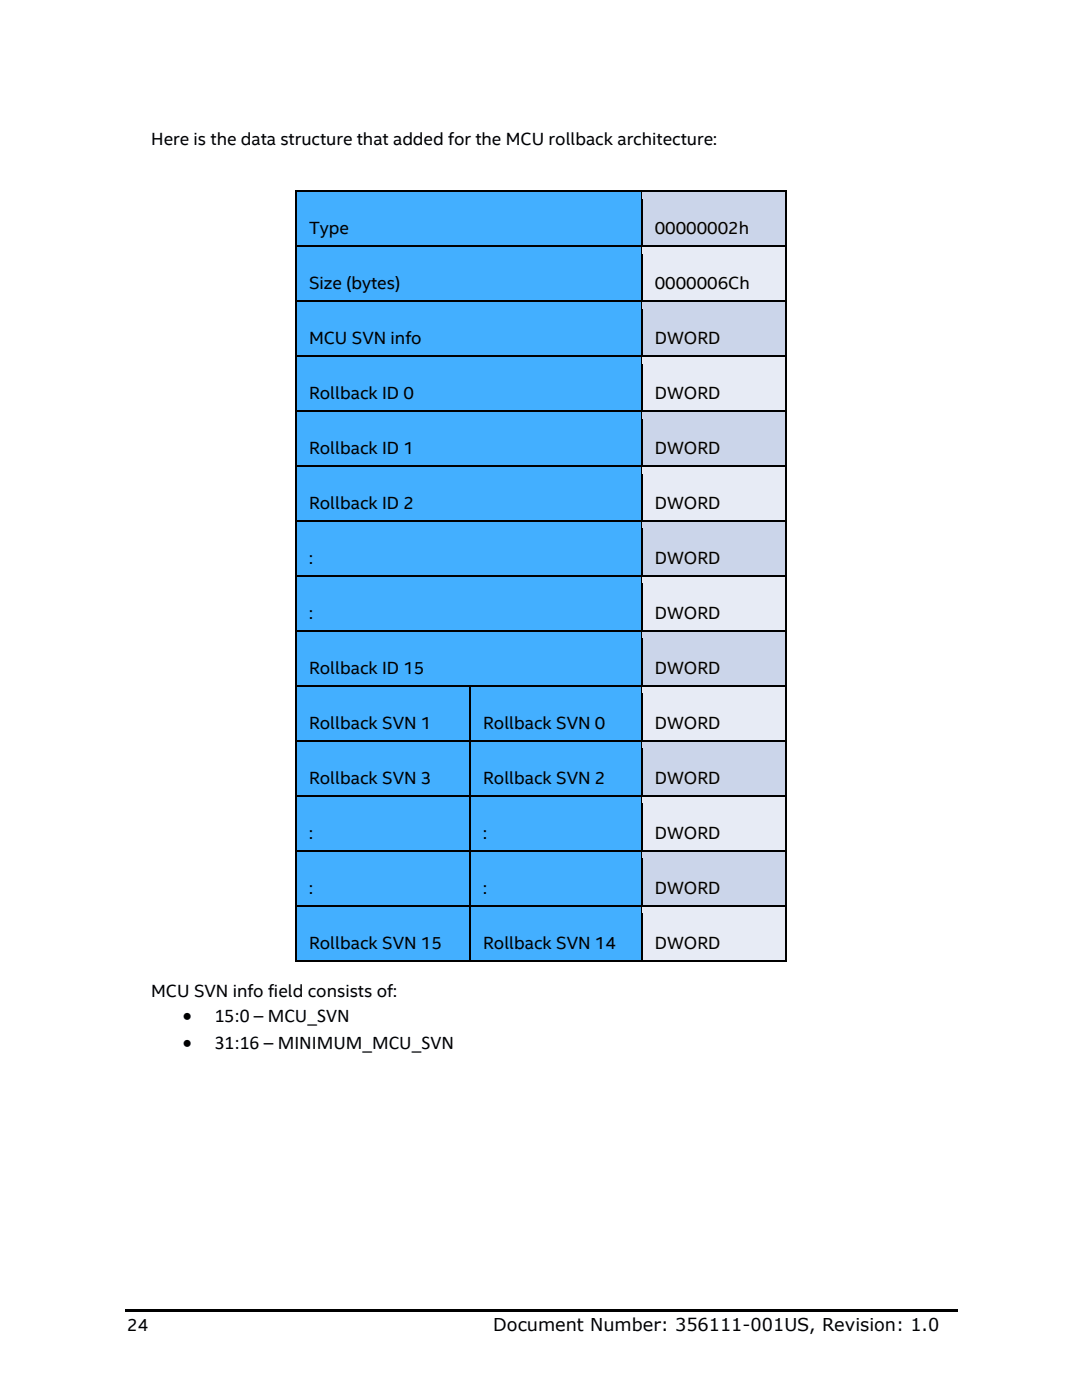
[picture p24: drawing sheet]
<svg xmlns="http://www.w3.org/2000/svg" width="216mm" height="279mm" viewBox="0 0 216 279" stroke-linecap="round" stroke-linejoin="round" font-family="sans-serif">
<defs><g id="words">
<g font-size="3.9">
<text x="36.5" y="204">•</text>
<text x="42.9" y="204">15:0 – MCU_SVN</text>
<text x="36.5" y="209.3">•</text>
<text x="42.9" y="209.3">31:16 – MINIMUM_MCU_SVN</text>
</g>
<g font-size="3.5">
<text x="30.2" y="28.9">Here is the data structure that added for the MCU rollback architecture:</text>
<text x="61.7" y="46.7">Type</text>
<text x="130.6" y="46.7">00000002h</text>
<text x="61.7" y="57.7">Size (bytes)</text>
<text x="130.6" y="57.7">0000006Ch</text>
<text x="61.7" y="68.6">MCU SVN info</text>
<text x="130.6" y="68.6">DWORD</text>
<text x="61.7" y="79.6">Rollback ID 0</text>
<text x="130.6" y="79.6">DWORD</text>
<text x="61.7" y="90.6">Rollback ID 1</text>
<text x="130.6" y="90.6">DWORD</text>
<text x="61.7" y="101.6">Rollback ID 2</text>
<text x="130.6" y="101.6">DWORD</text>
<text x="61.7" y="112.5">:</text>
<text x="130.6" y="112.5">DWORD</text>
<text x="61.7" y="123.5">:</text>
<text x="130.6" y="123.5">DWORD</text>
<text x="61.7" y="134.5">Rollback ID 15</text>
<text x="130.6" y="134.5">DWORD</text>
<text x="61.7" y="145.4">Rollback SVN 1</text>
<text x="96.4" y="145.4">Rollback SVN 0</text>
<text x="130.6" y="145.4">DWORD</text>
<text x="61.7" y="156.4">Rollback SVN 3</text>
<text x="96.4" y="156.4">Rollback SVN 2</text>
<text x="130.6" y="156.4">DWORD</text>
<text x="61.7" y="167.4">:</text>
<text x="96.4" y="167.4">:</text>
<text x="130.6" y="167.4">DWORD</text>
<text x="61.7" y="178.4">:</text>
<text x="96.4" y="178.4">:</text>
<text x="130.6" y="178.4">DWORD</text>
<text x="61.7" y="189.3">Rollback SVN 15</text>
<text x="96.4" y="189.3">Rollback SVN 14</text>
<text x="130.6" y="189.3">DWORD</text>
<text x="30.2" y="199">MCU SVN info field consists of:</text>
<text x="25.4" y="265.7">24</text>
<text x="98.4" y="265.7">Document Number: 356111-001US, Revision: 1.0</text>
</g>
</g></defs>
<path d="M24.9 261.2h166.1v.6h-166.1z" fill-rule="evenodd" fill="#000"/>
<path d="M59.3 38.4h68.6v10.6h-68.6z" fill-rule="evenodd" fill="#43afff"/>
<path d="M61.7 39.6h63.9v8.1h-63.9z" fill="#43afff"/>
<path d="M128.3 38.4h28.3v10.6h-28.3z" fill-rule="evenodd" fill="#cbd5ea"/>
<path d="M130.6 39.6h23.7v8.1h-23.7z" fill="#cbd5ea"/>
<path d="M58.9 38h.4v1.7h-.4zM58.9 38h.4v.4h-.4z" fill="#000"/>
<path d="M59.3 38.2h68.6" fill="none" stroke="#000" stroke-width=".34"/>
<path d="M59.3 38.4h68.6v1.3h-68.6z" fill-rule="evenodd" fill="#43afff"/>
<path d="M127.9 38.4h.4v1.3h-.4zM127.9 38h.4v.4h-.4z" fill="#000"/>
<path d="M128.3 38.2h28.3" fill="none" stroke="#000" stroke-width=".34"/>
<path d="M128.3 38.4h28.3v1.3h-28.3z" fill-rule="evenodd" fill="#cbd5ea"/>
<path d="M156.6 38h.4v1.7h-.4zM156.6 38h.4v.4h-.4z" fill="#000"/>
<path d="M59.1 47.7h69v1.3h-69z" fill-rule="evenodd" fill="#43afff"/>
<path d="M59.1 39.7v9.3" fill="none" stroke="#000" stroke-width=".34"/>
<path d="M128.1 47.7h28.7v1.3h-28.7z" fill-rule="evenodd" fill="#cbd5ea"/>
<path d="M128.1 39.7v9.3M156.8 39.7v9.3" fill="none" stroke="#000" stroke-width=".34"/>
<path d="M59.3 49.4h68.6v10.6h-68.6z" fill-rule="evenodd" fill="#43afff"/>
<path d="M61.7 50.6h63.9v8.1h-63.9z" fill="#43afff"/>
<path d="M128.3 49.4h28.3v10.6h-28.3z" fill-rule="evenodd" fill="#e7ebf5"/>
<path d="M130.6 50.6h23.7v8.1h-23.7z" fill="#e7ebf5"/>
<path d="M58.9 49h.4v1.6h-.4z" fill="#000"/>
<path d="M59.3 49.2h68.6" fill="none" stroke="#000" stroke-width=".34"/>
<path d="M59.3 49.3h68.6v1.3h-68.6z" fill-rule="evenodd" fill="#43afff"/>
<path d="M127.9 49h.4v1.6h-.4z" fill="#000"/>
<path d="M128.3 49.2h28.3" fill="none" stroke="#000" stroke-width=".34"/>
<path d="M128.3 49.3h28.3v1.3h-28.3z" fill-rule="evenodd" fill="#e7ebf5"/>
<path d="M156.6 49h.4v1.6h-.4z" fill="#000"/>
<path d="M59.1 58.7h69v1.2h-69z" fill-rule="evenodd" fill="#43afff"/>
<path d="M59.1 50.6v9.4" fill="none" stroke="#000" stroke-width=".34"/>
<path d="M128.1 58.7h28.7v1.2h-28.7z" fill-rule="evenodd" fill="#e7ebf5"/>
<path d="M128.1 50.6v9.4M156.8 50.6v9.4" fill="none" stroke="#000" stroke-width=".34"/>
<path d="M59.3 60.3h68.6v10.7h-68.6z" fill-rule="evenodd" fill="#43afff"/>
<path d="M61.7 61.6h63.9v8.1h-63.9z" fill="#43afff"/>
<path d="M128.3 60.3h28.3v10.7h-28.3z" fill-rule="evenodd" fill="#cbd5ea"/>
<path d="M130.6 61.6h23.7v8.1h-23.7z" fill="#cbd5ea"/>
<path d="M58.9 60h.4v1.6h-.4z" fill="#000"/>
<path d="M59.3 60.1h68.6" fill="none" stroke="#000" stroke-width=".34"/>
<path d="M59.3 60.3h68.6v1.3h-68.6z" fill-rule="evenodd" fill="#43afff"/>
<path d="M127.9 60h.4v1.6h-.4z" fill="#000"/>
<path d="M128.3 60.1h28.3" fill="none" stroke="#000" stroke-width=".34"/>
<path d="M128.3 60.3h28.3v1.3h-28.3z" fill-rule="evenodd" fill="#cbd5ea"/>
<path d="M156.6 60h.4v1.6h-.4z" fill="#000"/>
<path d="M59.1 69.7h69v1.2h-69z" fill-rule="evenodd" fill="#43afff"/>
<path d="M59.1 61.6v9.4" fill="none" stroke="#000" stroke-width=".34"/>
<path d="M128.1 69.7h28.7v1.2h-28.7z" fill-rule="evenodd" fill="#cbd5ea"/>
<path d="M128.1 61.6v9.4M156.8 61.6v9.4" fill="none" stroke="#000" stroke-width=".34"/>
<path d="M59.3 71.3h68.6v10.6h-68.6z" fill-rule="evenodd" fill="#43afff"/>
<path d="M61.7 72.6h63.9v8h-63.9z" fill="#43afff"/>
<path d="M128.3 71.3h28.3v10.6h-28.3z" fill-rule="evenodd" fill="#e7ebf5"/>
<path d="M130.6 72.6h23.7v8h-23.7z" fill="#e7ebf5"/>
<path d="M58.9 71h.4v1.6h-.4z" fill="#000"/>
<path d="M59.3 71.1h68.6" fill="none" stroke="#000" stroke-width=".34"/>
<path d="M59.3 71.3h68.6v1.3h-68.6z" fill-rule="evenodd" fill="#43afff"/>
<path d="M127.9 71h.4v1.6h-.4z" fill="#000"/>
<path d="M128.3 71.1h28.3" fill="none" stroke="#000" stroke-width=".34"/>
<path d="M128.3 71.3h28.3v1.3h-28.3z" fill-rule="evenodd" fill="#e7ebf5"/>
<path d="M156.6 71h.4v1.6h-.4z" fill="#000"/>
<path d="M59.1 80.6h69v1.3h-69z" fill-rule="evenodd" fill="#43afff"/>
<path d="M59.1 72.6v9.3" fill="none" stroke="#000" stroke-width=".34"/>
<path d="M128.1 80.6h28.7v1.3h-28.7z" fill-rule="evenodd" fill="#e7ebf5"/>
<path d="M128.1 72.6v9.3M156.8 72.6v9.3" fill="none" stroke="#000" stroke-width=".34"/>
<path d="M59.3 82.3h68.6v10.6h-68.6z" fill-rule="evenodd" fill="#43afff"/>
<path d="M61.7 83.5h63.9v8.1h-63.9z" fill="#43afff"/>
<path d="M128.3 82.3h28.3v10.6h-28.3z" fill-rule="evenodd" fill="#cbd5ea"/>
<path d="M130.6 83.5h23.7v8.1h-23.7z" fill="#cbd5ea"/>
<path d="M58.9 81.9h.4v1.6h-.4z" fill="#000"/>
<path d="M59.3 82.1h68.6" fill="none" stroke="#000" stroke-width=".34"/>
<path d="M59.3 82.3h68.6v1.2h-68.6z" fill-rule="evenodd" fill="#43afff"/>
<path d="M127.9 81.9h.4v1.6h-.4z" fill="#000"/>
<path d="M128.3 82.1h28.3" fill="none" stroke="#000" stroke-width=".34"/>
<path d="M128.3 82.3h28.3v1.2h-28.3z" fill-rule="evenodd" fill="#cbd5ea"/>
<path d="M156.6 81.9h.4v1.6h-.4z" fill="#000"/>
<path d="M59.1 91.6h69v1.3h-69z" fill-rule="evenodd" fill="#43afff"/>
<path d="M59.1 83.5v9.4" fill="none" stroke="#000" stroke-width=".34"/>
<path d="M128.1 91.6h28.7v1.3h-28.7z" fill-rule="evenodd" fill="#cbd5ea"/>
<path d="M128.1 83.5v9.4M156.8 83.5v9.4" fill="none" stroke="#000" stroke-width=".34"/>
<path d="M59.3 93.2h68.6v10.7h-68.6z" fill-rule="evenodd" fill="#43afff"/>
<path d="M61.7 94.5h63.9v8.1h-63.9z" fill="#43afff"/>
<path d="M128.3 93.2h28.3v10.7h-28.3z" fill-rule="evenodd" fill="#e7ebf5"/>
<path d="M130.6 94.5h23.7v8.1h-23.7z" fill="#e7ebf5"/>
<path d="M58.9 92.9h.4v1.6h-.4z" fill="#000"/>
<path d="M59.3 93h68.6" fill="none" stroke="#000" stroke-width=".34"/>
<path d="M59.3 93.2h68.6v1.3h-68.6z" fill-rule="evenodd" fill="#43afff"/>
<path d="M127.9 92.9h.4v1.6h-.4z" fill="#000"/>
<path d="M128.3 93h28.3" fill="none" stroke="#000" stroke-width=".34"/>
<path d="M128.3 93.2h28.3v1.3h-28.3z" fill-rule="evenodd" fill="#e7ebf5"/>
<path d="M156.6 92.9h.4v1.6h-.4z" fill="#000"/>
<path d="M59.1 102.6h69v1.2h-69z" fill-rule="evenodd" fill="#43afff"/>
<path d="M59.1 94.5v9.4" fill="none" stroke="#000" stroke-width=".34"/>
<path d="M128.1 102.6h28.7v1.2h-28.7z" fill-rule="evenodd" fill="#e7ebf5"/>
<path d="M128.1 94.5v9.4M156.8 94.5v9.4" fill="none" stroke="#000" stroke-width=".34"/>
<path d="M59.3 104.2h68.6v10.6h-68.6z" fill-rule="evenodd" fill="#43afff"/>
<path d="M61.7 105.5h63.9v8.1h-63.9z" fill="#43afff"/>
<path d="M128.3 104.2h28.3v10.6h-28.3z" fill-rule="evenodd" fill="#cbd5ea"/>
<path d="M130.6 105.5h23.7v8.1h-23.7z" fill="#cbd5ea"/>
<path d="M58.9 103.9h.4v1.6h-.4z" fill="#000"/>
<path d="M59.3 104h68.6" fill="none" stroke="#000" stroke-width=".34"/>
<path d="M59.3 104.2h68.6v1.3h-68.6z" fill-rule="evenodd" fill="#43afff"/>
<path d="M127.9 103.9h.4v1.6h-.4z" fill="#000"/>
<path d="M128.3 104h28.3" fill="none" stroke="#000" stroke-width=".34"/>
<path d="M128.3 104.2h28.3v1.3h-28.3z" fill-rule="evenodd" fill="#cbd5ea"/>
<path d="M156.6 103.9h.4v1.6h-.4z" fill="#000"/>
<path d="M59.1 113.5h69v1.3h-69z" fill-rule="evenodd" fill="#43afff"/>
<path d="M59.1 105.5v9.3" fill="none" stroke="#000" stroke-width=".34"/>
<path d="M128.1 113.5h28.7v1.3h-28.7z" fill-rule="evenodd" fill="#cbd5ea"/>
<path d="M128.1 105.5v9.3M156.8 105.5v9.3" fill="none" stroke="#000" stroke-width=".34"/>
<path d="M59.3 115.2h68.6v10.6h-68.6z" fill-rule="evenodd" fill="#43afff"/>
<path d="M61.7 116.5h63.9v8h-63.9z" fill="#43afff"/>
<path d="M128.3 115.2h28.3v10.6h-28.3z" fill-rule="evenodd" fill="#e7ebf5"/>
<path d="M130.6 116.5h23.7v8h-23.7z" fill="#e7ebf5"/>
<path d="M58.9 114.8h.4v1.7h-.4z" fill="#000"/>
<path d="M59.3 115h68.6" fill="none" stroke="#000" stroke-width=".34"/>
<path d="M59.3 115.2h68.6v1.3h-68.6z" fill-rule="evenodd" fill="#43afff"/>
<path d="M127.9 114.8h.4v1.7h-.4z" fill="#000"/>
<path d="M128.3 115h28.3" fill="none" stroke="#000" stroke-width=".34"/>
<path d="M128.3 115.2h28.3v1.3h-28.3z" fill-rule="evenodd" fill="#e7ebf5"/>
<path d="M156.6 114.8h.4v1.7h-.4z" fill="#000"/>
<path d="M59.1 124.5h69v1.3h-69z" fill-rule="evenodd" fill="#43afff"/>
<path d="M59.1 116.5v9.3" fill="none" stroke="#000" stroke-width=".34"/>
<path d="M128.1 124.5h28.7v1.3h-28.7z" fill-rule="evenodd" fill="#e7ebf5"/>
<path d="M128.1 116.5v9.3M156.8 116.5v9.3" fill="none" stroke="#000" stroke-width=".34"/>
<path d="M59.3 126.2h68.6v10.6h-68.6z" fill-rule="evenodd" fill="#43afff"/>
<path d="M61.7 127.4h63.9v8.1h-63.9z" fill="#43afff"/>
<path d="M128.3 126.2h28.3v10.6h-28.3z" fill-rule="evenodd" fill="#cbd5ea"/>
<path d="M130.6 127.4h23.7v8.1h-23.7z" fill="#cbd5ea"/>
<path d="M58.9 125.8h.4v1.6h-.4z" fill="#000"/>
<path d="M59.3 126h68.6" fill="none" stroke="#000" stroke-width=".34"/>
<path d="M59.3 126.1h68.6v1.3h-68.6z" fill-rule="evenodd" fill="#43afff"/>
<path d="M127.9 125.8h.4v1.6h-.4z" fill="#000"/>
<path d="M128.3 126h28.3" fill="none" stroke="#000" stroke-width=".34"/>
<path d="M128.3 126.1h28.3v1.3h-28.3z" fill-rule="evenodd" fill="#cbd5ea"/>
<path d="M156.6 125.8h.4v1.6h-.4z" fill="#000"/>
<path d="M59.1 135.5h69v1.3h-69z" fill-rule="evenodd" fill="#43afff"/>
<path d="M59.1 127.4v9.4" fill="none" stroke="#000" stroke-width=".34"/>
<path d="M128.1 135.5h28.7v1.3h-28.7z" fill-rule="evenodd" fill="#cbd5ea"/>
<path d="M128.1 127.4v9.4M156.8 127.4v9.4" fill="none" stroke="#000" stroke-width=".34"/>
<g fill="#43afff">
<path d="M59.3 137.1h34.4v10.6h-34.4z" fill-rule="evenodd"/>
<path d="M94 137.1h33.9v10.6h-33.9z" fill-rule="evenodd"/>
</g>
<g fill="#43afff">
<path d="M61.7 138.4h29.6v8.1h-29.6z"/>
<path d="M96.4 138.4h29.2v8.1h-29.2z"/>
</g>
<path d="M128.3 137.1h28.3v10.6h-28.3z" fill-rule="evenodd" fill="#e7ebf5"/>
<path d="M130.6 138.4h23.7v8.1h-23.7z" fill="#e7ebf5"/>
<path d="M58.9 136.8h.4v1.6h-.4z" fill="#000"/>
<path d="M59.3 136.9h34.4" fill="none" stroke="#000" stroke-width=".34"/>
<path d="M59.3 137.1h34.4v1.3h-34.4z" fill-rule="evenodd" fill="#43afff"/>
<path d="M93.7 137.1h.3v1.3h-.3zM93.7 136.8h.3v.3h-.3z" fill="#000"/>
<path d="M94 136.9h33.9" fill="none" stroke="#000" stroke-width=".34"/>
<path d="M94 137.1h33.9v1.3h-33.9z" fill-rule="evenodd" fill="#43afff"/>
<path d="M127.9 136.8h.4v1.6h-.4z" fill="#000"/>
<path d="M128.3 136.9h28.3" fill="none" stroke="#000" stroke-width=".34"/>
<path d="M128.3 137.1h28.3v1.3h-28.3z" fill-rule="evenodd" fill="#e7ebf5"/>
<path d="M156.6 136.8h.4v1.6h-.4z" fill="#000"/>
<path d="M59.1 146.5h34.8v1.2h-34.8z" fill-rule="evenodd" fill="#43afff"/>
<path d="M59.1 138.4v9.3" fill="none" stroke="#000" stroke-width=".34"/>
<path d="M93.9 146.5h34.2v1.2h-34.2z" fill-rule="evenodd" fill="#43afff"/>
<path d="M93.9 138.4v9.3" fill="none" stroke="#000" stroke-width=".34"/>
<path d="M128.1 146.5h28.7v1.2h-28.7z" fill-rule="evenodd" fill="#e7ebf5"/>
<path d="M128.1 138.4v9.3M156.8 138.4v9.3" fill="none" stroke="#000" stroke-width=".34"/>
<g fill="#43afff">
<path d="M59.3 148.1h34.4v10.6h-34.4z" fill-rule="evenodd"/>
<path d="M94 148.1h33.9v10.6h-33.9z" fill-rule="evenodd"/>
</g>
<g fill="#43afff">
<path d="M61.7 149.4h29.6v8h-29.6z"/>
<path d="M96.4 149.4h29.2v8h-29.2z"/>
</g>
<path d="M128.3 148.1h28.3v10.6h-28.3z" fill-rule="evenodd" fill="#cbd5ea"/>
<path d="M130.6 149.4h23.7v8h-23.7z" fill="#cbd5ea"/>
<path d="M58.9 147.7h.4v1.7h-.4z" fill="#000"/>
<path d="M59.3 147.9h34.4" fill="none" stroke="#000" stroke-width=".34"/>
<path d="M59.3 148.1h34.4v1.3h-34.4z" fill-rule="evenodd" fill="#43afff"/>
<path d="M93.7 147.7h.3v1.7h-.3z" fill="#000"/>
<path d="M94 147.9h33.9" fill="none" stroke="#000" stroke-width=".34"/>
<path d="M94 148.1h33.9v1.3h-33.9z" fill-rule="evenodd" fill="#43afff"/>
<path d="M127.9 147.7h.4v1.7h-.4z" fill="#000"/>
<path d="M128.3 147.9h28.3" fill="none" stroke="#000" stroke-width=".34"/>
<path d="M128.3 148.1h28.3v1.3h-28.3z" fill-rule="evenodd" fill="#cbd5ea"/>
<path d="M156.6 147.7h.4v1.7h-.4z" fill="#000"/>
<path d="M59.1 157.4h34.8v1.3h-34.8z" fill-rule="evenodd" fill="#43afff"/>
<path d="M59.1 149.4v9.3" fill="none" stroke="#000" stroke-width=".34"/>
<path d="M93.9 157.4h34.2v1.3h-34.2z" fill-rule="evenodd" fill="#43afff"/>
<path d="M93.9 149.4v9.3" fill="none" stroke="#000" stroke-width=".34"/>
<path d="M128.1 157.4h28.7v1.3h-28.7z" fill-rule="evenodd" fill="#cbd5ea"/>
<path d="M128.1 149.4v9.3M156.8 149.4v9.3" fill="none" stroke="#000" stroke-width=".34"/>
<g fill="#43afff">
<path d="M59.3 159.1h34.4v10.6h-34.4z" fill-rule="evenodd"/>
<path d="M94 159.1h33.9v10.6h-33.9z" fill-rule="evenodd"/>
</g>
<g fill="#43afff">
<path d="M61.7 160.3h29.6v8.1h-29.6z"/>
<path d="M96.4 160.3h29.2v8.1h-29.2z"/>
</g>
<path d="M128.3 159.1h28.3v10.6h-28.3z" fill-rule="evenodd" fill="#e7ebf5"/>
<path d="M130.6 160.3h23.7v8.1h-23.7z" fill="#e7ebf5"/>
<path d="M58.9 158.7h.4v1.6h-.4z" fill="#000"/>
<path d="M59.3 158.9h34.4" fill="none" stroke="#000" stroke-width=".34"/>
<path d="M59.3 159h34.4v1.3h-34.4z" fill-rule="evenodd" fill="#43afff"/>
<path d="M93.7 158.7h.3v1.6h-.3z" fill="#000"/>
<path d="M94 158.9h33.9" fill="none" stroke="#000" stroke-width=".34"/>
<path d="M94 159h33.9v1.3h-33.9z" fill-rule="evenodd" fill="#43afff"/>
<path d="M127.9 158.7h.4v1.6h-.4z" fill="#000"/>
<path d="M128.3 158.9h28.3" fill="none" stroke="#000" stroke-width=".34"/>
<path d="M128.3 159h28.3v1.3h-28.3z" fill-rule="evenodd" fill="#e7ebf5"/>
<path d="M156.6 158.7h.4v1.6h-.4z" fill="#000"/>
<path d="M59.1 168.4h34.8v1.3h-34.8z" fill-rule="evenodd" fill="#43afff"/>
<path d="M59.1 160.3v9.4" fill="none" stroke="#000" stroke-width=".34"/>
<path d="M93.9 168.4h34.2v1.3h-34.2z" fill-rule="evenodd" fill="#43afff"/>
<path d="M93.9 160.3v9.4" fill="none" stroke="#000" stroke-width=".34"/>
<path d="M128.1 168.4h28.7v1.3h-28.7z" fill-rule="evenodd" fill="#e7ebf5"/>
<path d="M128.1 160.3v9.4M156.8 160.3v9.4" fill="none" stroke="#000" stroke-width=".34"/>
<g fill="#43afff">
<path d="M59.3 170h34.4v10.7h-34.4z" fill-rule="evenodd"/>
<path d="M94 170h33.9v10.7h-33.9z" fill-rule="evenodd"/>
</g>
<g fill="#43afff">
<path d="M61.7 171.3h29.6v8.1h-29.6z"/>
<path d="M96.4 171.3h29.2v8.1h-29.2z"/>
</g>
<path d="M128.3 170h28.3v10.7h-28.3z" fill-rule="evenodd" fill="#cbd5ea"/>
<path d="M130.6 171.3h23.7v8.1h-23.7z" fill="#cbd5ea"/>
<path d="M58.9 169.7h.4v1.6h-.4z" fill="#000"/>
<path d="M59.3 169.9h34.4" fill="none" stroke="#000" stroke-width=".34"/>
<path d="M59.3 170h34.4v1.3h-34.4z" fill-rule="evenodd" fill="#43afff"/>
<path d="M93.7 169.7h.3v1.6h-.3z" fill="#000"/>
<path d="M94 169.9h33.9" fill="none" stroke="#000" stroke-width=".34"/>
<path d="M94 170h33.9v1.3h-33.9z" fill-rule="evenodd" fill="#43afff"/>
<path d="M127.9 169.7h.4v1.6h-.4z" fill="#000"/>
<path d="M128.3 169.9h28.3" fill="none" stroke="#000" stroke-width=".34"/>
<path d="M128.3 170h28.3v1.3h-28.3z" fill-rule="evenodd" fill="#cbd5ea"/>
<path d="M156.6 169.7h.4v1.6h-.4z" fill="#000"/>
<path d="M59.1 179.4h34.8v1.2h-34.8z" fill-rule="evenodd" fill="#43afff"/>
<path d="M59.1 171.3v9.4" fill="none" stroke="#000" stroke-width=".34"/>
<path d="M93.9 179.4h34.2v1.2h-34.2z" fill-rule="evenodd" fill="#43afff"/>
<path d="M93.9 171.3v9.4" fill="none" stroke="#000" stroke-width=".34"/>
<path d="M128.1 179.4h28.7v1.2h-28.7z" fill-rule="evenodd" fill="#cbd5ea"/>
<path d="M128.1 171.3v9.4M156.8 171.3v9.4" fill="none" stroke="#000" stroke-width=".34"/>
<g fill="#43afff">
<path d="M59.3 181h34.4v10.6h-34.4z" fill-rule="evenodd"/>
<path d="M94 181h33.9v10.6h-33.9z" fill-rule="evenodd"/>
</g>
<g fill="#43afff">
<path d="M61.7 182.3h29.6v8.1h-29.6z"/>
<path d="M96.4 182.3h29.2v8.1h-29.2z"/>
</g>
<path d="M128.3 181h28.3v10.6h-28.3z" fill-rule="evenodd" fill="#e7ebf5"/>
<path d="M130.6 182.3h23.7v8.1h-23.7z" fill="#e7ebf5"/>
<path d="M58.9 180.7h.4v1.6h-.4z" fill="#000"/>
<path d="M59.3 180.8h34.4" fill="none" stroke="#000" stroke-width=".34"/>
<path d="M59.3 181h34.4v1.3h-34.4z" fill-rule="evenodd" fill="#43afff"/>
<path d="M93.7 180.7h.3v1.6h-.3z" fill="#000"/>
<path d="M94 180.8h33.9" fill="none" stroke="#000" stroke-width=".34"/>
<path d="M94 181h33.9v1.3h-33.9z" fill-rule="evenodd" fill="#43afff"/>
<path d="M127.9 180.7h.4v1.6h-.4z" fill="#000"/>
<path d="M128.3 180.8h28.3" fill="none" stroke="#000" stroke-width=".34"/>
<path d="M128.3 181h28.3v1.3h-28.3z" fill-rule="evenodd" fill="#e7ebf5"/>
<path d="M156.6 180.7h.4v1.6h-.4z" fill="#000"/>
<path d="M59.1 190.4h34.8v1.2h-34.8z" fill-rule="evenodd" fill="#43afff"/>
<path d="M59.1 182.3v9.3M59.3 191.8h34.4" fill="none" stroke="#000" stroke-width=".34"/>
<path d="M58.9 191.6h.4v.4h-.4z" fill="#000"/>
<path d="M93.9 190.4h34.2v1.2h-34.2z" fill-rule="evenodd" fill="#43afff"/>
<path d="M93.9 182.3v9.3M94 191.8h33.9" fill="none" stroke="#000" stroke-width=".34"/>
<path d="M93.7 191.6h.3v.4h-.3z" fill="#000"/>
<path d="M128.1 190.4h28.7v1.2h-28.7z" fill-rule="evenodd" fill="#e7ebf5"/>
<path d="M128.1 182.3v9.3M128.3 191.8h28.3M156.8 182.3v9.3" fill="none" stroke="#000" stroke-width=".34"/>
<path d="M127.9 191.6h.4v.4h-.4zM156.6 191.6h.4v.4h-.4z" fill="#000"/>
<use href="#words"/>
</svg>
